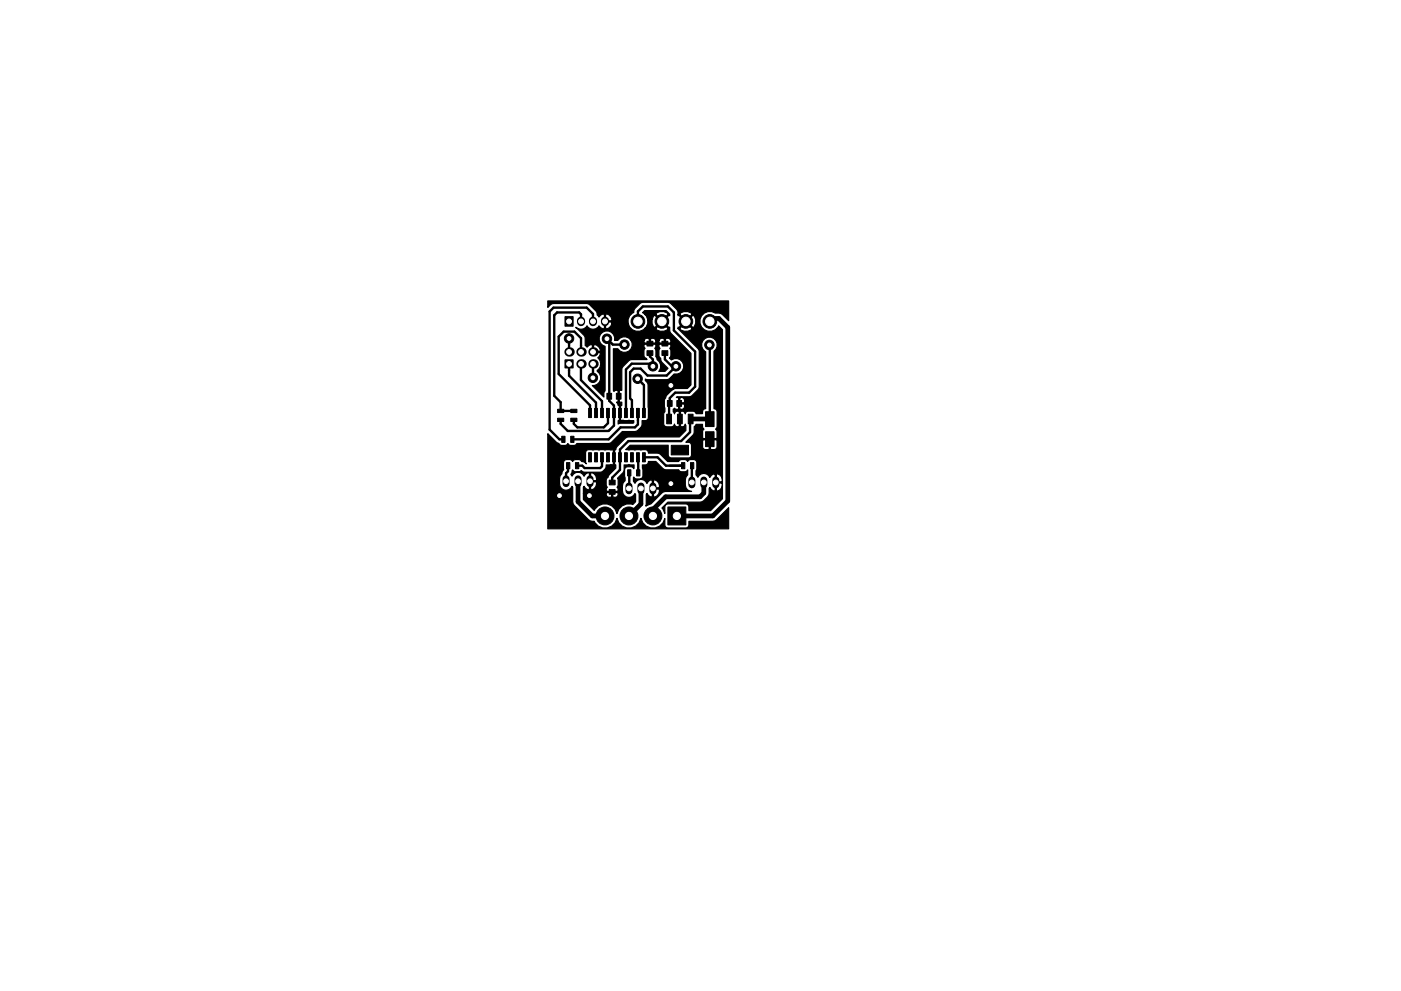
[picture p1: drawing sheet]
<svg xmlns="http://www.w3.org/2000/svg" width="297mm" height="210mm" viewBox="0 0 297 210" stroke-linecap="round" stroke-linejoin="round" font-family="sans-serif">
<g fill="#000" stroke="#000" stroke-width=".21">
<path d="M119.8 76.3h1.7v1.8h-1.7zM119.8 67.2h1.7v2h-1.7zM137.2 72.4h1.2v1h-1.2zM137.2 74.4h1.2v1h-1.2zM140.3 72.4h1.3v1h-1.3zM140.3 74.4h1.3v1h-1.3zM118.2 86.8h1.3v.7h-1.3zM118.2 88.7h1.3v.7h-1.3zM119.1 92.6h.7v1.3h-.7zM120.1 98.2h.7v1.3h-.7zM121 92.6h.7v1.3h-.7zM121 86.8h1.3v.7h-1.3z"/>
<path d="M121 88.7h1.3v.7h-1.3zM122 98.2h.7v1.3h-.7zM124.8 86.6h.6v2h-.6zM124.8 96h.6v2h-.6zM126.1 86.6h.6v2h-.6zM126.1 96h.6v2h-.6zM127.3 86.6h.6v2h-.6zM127.3 96h.6v2h-.6zM128.6 86.6h.6v2h-.6zM128.6 96h.6v2h-.6zM128.7 83.4h1v1.3h-1zM129.9 86.6h.6v2h-.6z"/>
<path d="M129.9 96h.6v2h-.6zM130.7 83.4h1v1.3h-1zM131.1 86.6h.6v2h-.6zM131.1 96h.6v2h-.6zM132.4 86.6h.6v2h-.6zM132.4 96h.6v2h-.6zM133.7 86.6h.6v2h-.6zM133.7 96h.6v2h-.6zM135 86.6h.6v2h-.6zM135 96h.6v2h-.6zM136.2 86.6h.6v2h-.6zM136.2 96h.6v2h-.6z"/>
<path d="M141.4 87.9h1v2h-1zM141.5 85h1v1.2h-1zM142.3 94.5h3.7v2h-3.7zM143.5 85h1v1.2h-1zM143.6 87.9h1.1v2h-1.1zM144.5 98.2h.7v1.3h-.7zM145.9 87.9h1v2h-1zM146.4 98.2h.7v1.3h-.7zM149.6 91.6h1.8v3.2h-1.8zM149.6 87.4h1.8v3.1h-1.8zM129.2 101.9h1.2v1h-1.2zM129.2 103.9h1.2v1h-1.2z"/>
<path d="M133.1 99.7h.7v1.3h-.7zM135 99.7h.7v1.3h-.7zM141.6 107.6h3.8v3.8h-3.8z"/>
<circle cx="120.6" cy="71.8" r="1"/>
<circle cx="128.7" cy="71.9" r="1"/>
<circle cx="132.4" cy="73.1" r="1"/>
<circle cx="135.3" cy="68.2" r="1.45"/>
<circle cx="138.4" cy="77.7" r="1"/>
<circle cx="140.3" cy="68.2" r="1.45"/>
<circle cx="143.3" cy="77.7" r="1"/>
<circle cx="145.4" cy="68.2" r="1.45"/>
<circle cx="150.4" cy="73.2" r="1"/>
<circle cx="150.5" cy="68.2" r="1.45"/>
<circle cx="125.7" cy="80.2" r="1"/>
<circle cx="135.2" cy="80.4" r="1"/>
<circle cx="142.2" cy="81.8" r="1"/>
<circle cx="118.6" cy="105.2" r="1"/>
<circle cx="125" cy="105.2" r="1"/>
<circle cx="128.3" cy="109.5" r="1.9"/>
<circle cx="133.3" cy="109.5" r="1.9"/>
<circle cx="138.4" cy="109.5" r="1.9"/>
<circle cx="142.2" cy="102.6" r="1"/>
</g>
<path d="M120 101.6v1M122.6 101.6v1M125.1 101.6v1M133.3 103.1v1M135.9 103.1v1M138.4 103.1v1M146.7 101.9v1M149.2 101.9v1M151.8 101.9v1" fill="none" stroke="#000" stroke-width="1.5"/>
<g fill="#000">
<circle cx="120.6" cy="74.7" r="1"/>
<circle cx="123.2" cy="77.2" r="1"/>
<circle cx="123.2" cy="74.7" r="1"/>
<circle cx="125.7" cy="77.2" r="1"/>
<circle cx="125.7" cy="74.7" r="1"/>
</g>
<path d="M123.2 68v.3M125.7 68v.3M128.3 68v.3" fill="none" stroke="#000" stroke-width="1.7"/>
<path d="M120.6 77.7v.1M120.6 77.7h.1M123.2 77.7h.1M125.7 68v.2M150.4 73.2l.1 .1M130 86.8l.2 .8M135.3 97v.1M146.4 89.4l-.1 .1M125.1 102.1v2.9l-.1 .2M133.4 103.6h-.1M142.2 102.6l-1 1h-2.8" fill="none" stroke="#000" stroke-width=".3"/>
<g fill="none" stroke="#000" stroke-width=".5">
<path d="M120.6 71.8v2.9M120.6 77.2v2.5l5.8 5.7v2.2M123.2 77.7v2.9l4.4 4.5v2.5M123.2 68.2v-1.5l-.4-.4h-4.7l-.6 .6v17.1l1.4 1.3v1.9h2.8M123.2 74.7v-2.9l-1.4-1.4h-2.3l-1 1v8l6.6 6.6v1.6M123.5 67.9l-.6 .6M125.7 68.3v-1.7l-1.3-1.3h-7.1l-.8 .8v25l2.1 2.1h.8M125.7 77.2v2.9M128.7 71.9l1.2 1.2h2.5M129.2 72.4v12.7l1 1v.6M135.3 68.2v-2.1l1-1.1h5.3l1.3 1.3v3.8l4.5 4.5v7.4l-1.3 1.3h-2.9l-1.2 1.2-.1 4.4M137.8 74.9v.7l.6 .7v1.4l-.5-.5h-4l-1.2 1.2v9.2"/>
<path d="M141 74.9v1.3l1.4 1.5h.9l-1.9 2h-4.1l-1.5-1.5h-1.5l-.7 .8v5.5l.4 .4v2.7M150.5 73.3v15.6M120.5 98.8l-.1 1.2-.4 .4v1.7M125.7 80.1v.1M127.6 97v1.9l-.3 .4h-3.3l-.6-.5h-1M128.9 87.6v2.2l-.9 .9h-5.6l-.7-.8v-.8M130.2 87.6v2.7l-1.2 1.1h-8.6l-1.5-1.5v-.8M135.2 80.4l1.3 1.3v5.9M135.3 87.6v2.4l-.7 .7h-3l-2.6 2.5h-7.7M135.3 97.1v3.2M136.5 97h2.9l1.8 1.8h3.6M146.3 89.5v2.2l-1.9 1.9h-11.2l-1.8 1.8v4.3l-1.6 1.6v1.1"/>
<path d="M146.7 98.8v3.6M133.4 100.3v3.3"/>
</g>
<path d="M125.1 87.6h.1M128.7 87.4l.2 .2v.7M135.3 87.6v.7M136.5 97l.1 .1M146.4 88.9v.5" fill="none" stroke="#000" stroke-width=".25"/>
<path d="M150.5 67.6h1.9l1.9 1.9v36.8l-3.2 3.2h-7.6M146.4 88.9h4.1M122.6 102.1v4.3l3 3.1h2.7M135.9 103.8v3.1l-2.6 2.6M149.2 102.4v2.2l-.8 .8h-7.3l-2.7 2.7v1.4" fill="none" stroke="#000" stroke-width="1"/>
<path d="M116.1 63.8h38.4v4.2l-1.7-1.5-1.1-.1-.8-.3a2.12 2.12 0 0 0-2.5 1.5 2.12 2.12 0 0 0 1.3 2.5 2.12 2.12 0 0 0 2.7-1l.8 .8v35.9l-2.5 2.5h-4.6l-.1-1-.3-.3-4.1-.1a.65 .65 0 0 0-.6 .7v1.3l-.7-1.1 1.3-1.3h6.8l.8-.3 .8-.8a1.79 1.79 0 0 0 .4-1.8l.1-.2 .4 .5 .5 .3 .2-.1v-1.6h.3v1.6l.3 .1a1.47 1.47 0 0 0 1-1.7h-1.6v-1.9h.3v1.6h1.3v-.5a1.05 1.05 0 0 0-1.6-1.1l-.2-.1-.5 .3-.4 .5a1.38 1.38 0 0 0-1.3-.9 1.38 1.38 0 0 0-1.2 .9l-.4-.5 .1-2.6a.65 .65 0 0 0-.6-.7h-.9l-.4 .4-.1-.2a1.3 1.3 0 0 0-1.8 .2h-2.3l-1.8-1.7-2.3-.2a.65 .65 0 0 0-.7-.6l-.9 .1-3.2-.1 .9-.9h8.1v2a.65 .65 0 0 0 .6 .7l3.9-.1 .4-.6v-2a.65 .65 0 0 0-.6-.7h-.6l.4-.3h3.2l.1 1.6 .4 .3h.7l.2-.2v-1.9h.2v1.9l.2 .2h.7l.4-.3 .1-1.6-.1-.2-6.1 .2 1.3-1.5 .1-1.5 .4-.5h1.3l.1 .7 .3 .4-.3 .4v1.4l.1 .2h2.8l.1-.2v-1.4l-.3-.4 .3-.6v-3.1a.65 .65 0 0 0-.6-.7v-12.2l.4-.4a1.66 1.66 0 0 0-.5-2.3 1.66 1.66 0 0 0-2.3 .5 1.66 1.66 0 0 0 .6 2.3v12.1a.75 .75 0 0 0-.7 1.1h-1.3l-.4-.5a2.09 2.09 0 0 0-1.7 .1l-.2 .4-.1-.3a.6 .6 0 0 0-.9-.1v3l.1 .1a.67 .67 0 0 0 .9-.5l.1 1.3-1.4 1.4h-10.8l-.6 .3-1.8 1.7-.2 .7-.3 .2v2.9l.3 .1v.7l-1.4 1.4-.5 .7a2.02 2.02 0 0 0-.1 1.7l.2 .3a.57 .57 0 0 0-.1 .8h2.2l.2-.5-.2-.4a2.02 2.02 0 0 0 .1-1.7l-.1-.1 1.4-1.5v-1.4h2.1v.8l-.2-.2a1.3 1.3 0 0 0-1.7 .2v2.6l-.1 .1a2.38 2.38 0 0 0 .4 3.3 1.38 1.38 0 0 0 1.8-.7l.2 .2v1.6l-.6 .6-.3-.2a2.59 2.59 0 0 0-3.1 2.1 2.56 2.56 0 0 0-2.2-2.1 2.56 2.56 0 0 0-2.6 1.4l-2.3-2.3v-1.3h4.8v.3l.3 .4 .7 .1 .2-.2v-.8h.2v.8l.2 .2h.4a.61 .61 0 0 0 .4-1h-2.2l-.2 .2h-4.8v-1.3l.1-.2 .4 .5 .6 .2 .2-.1v-1.6h.2v1.6l.3 .1a1.47 1.47 0 0 0 1-1.7h-1.6l.1-1.8h.2v1.6h1.3v-.5a1.05 1.05 0 0 0-1.5-1.1l-.2-.1-.6 .2-.4 .5a1.38 1.38 0 0 0-1.2-.8 1.38 1.38 0 0 0-1.3 .8l-.3-.4 .4-.9 .6 .4h.9l.3-.3 .8 .4 3.6-.1a1.59 1.59 0 0 0 .9-1.5h1.4l.1-.1v-2.9l-.1-.2h-5.3l-.5 .6v2l.2 .4-.5-.4-.5-.1-.1-.2a1.3 1.3 0 0 0-1.8 .2l-.1-.2a1.3 1.3 0 0 0-1.8 .2v1.8l-.5 .9a2.38 2.38 0 0 0 .5 3.3 1.38 1.38 0 0 0 1.8-.7l.1 .2 .1 3.5 3.3 3.4 .3 .2 .9 .1 .1 .3a2.59 2.59 0 0 0 2.7 1.1 2.59 2.59 0 0 0 2-2 2.59 2.59 0 0 0 2.5 2.1 2.59 2.59 0 0 0 2.6-2.1 2.59 2.59 0 0 0 2.5 2.1 2.59 2.59 0 0 0 2.6-2.1v1.6l.4 .4h4a.65 .65 0 0 0 .7-.6v-.8l5.5-.1 2.9-2.8v4.5h-38.4v-20.2l2.5 2.3a1.3 1.3 0 0 0 1.8-.2l.1 .2a1.3 1.3 0 0 0 1.8-.2l7.1-.1 2.5-2.4h2.7l.6-.3a1.85 1.85 0 0 0 .9-2.1h.7a.65 .65 0 0 0 .7-.6l-.1-6.9-.1-.3-.5-.7v-.3l.5 .2h4.1l.6-.3 .9-1a1.66 1.66 0 0 0 2-1.9 1.66 1.66 0 0 0-2.6-1l-.4-.5h.1a2.02 2.02 0 0 0 .2-1.7l-.2-.3a.57 .57 0 0 0 .1-.9h-2.2l-.2 .5 .2 .4a2.02 2.02 0 0 0-.2 1.7l.4 .4 .2 .9 1.3 1.3-.6 .6h-1.3a1.68 1.68 0 0 0-.4-2.5l-.3-.7a2.04 2.04 0 0 0-.1-1.6l.2-.5-.2-.5h-2.2a.57 .57 0 0 0 .1 .9l-.2 .3a2.06 2.06 0 0 0 .1 1.7l.5 .4h-3.6l-1.5 1.5-.3 .6v4.4h-.3l-.2 .2v2.2l.2 .1h.3v.7l-.2 .2v2.9l.1 .1h2.7l-.1 .6h-2.7l-.5 .2v-.8l.2-.1v-2.9l-.2-.2-.4-.7 .3-.1v-2.2a.57 .57 0 0 0-.8 0l-.1-.1v-8.9h.9a1.65 1.65 0 0 0 2.3 .5 1.65 1.65 0 0 0 .5-2.2h2.7l.2 .5h1v-.9h.2v.9h1l.2-.5h.6l.2 .5h.9v-.9h.3v.9h1a.6 .6 0 0 0-.4-1h-.4l-.2 .1-.9-.1-.5 .5h-.6l-.6-.5h-.4l-.2 .1-.9-.1-.5 .5-2.7-.1a1.66 1.66 0 0 0-2.8 0h-.7a1.66 1.66 0 0 0-1.3-2 1.66 1.66 0 0 0-1.9 1.3 1.66 1.66 0 0 0 1.2 2v9.4l-.3 .5v.8l-2.4-2.4a1.65 1.65 0 0 0 1.7-1.1 1.65 1.65 0 0 0-.7-1.9v-.2l.3-.2a1.67 1.67 0 0 0-.2-2.5l.6-.8-.1-.3h-1.6v-1.6h.3v1.3h1.3a1.21 1.21 0 0 0-1.6-1.3l-.3-.1-.8 .6-.4-.4-.1-1.9-1.9-1.9v-.1a1.47 1.47 0 0 0 2.4-.3 1.45 1.45 0 0 0 2.5 0l.4 .4 .5 .3 .2-.1v-1.4h.3v1.4l.2 .1a1.47 1.47 0 0 0 1.1-1.2h3.5l.3 .8a2.07 2.07 0 0 0 3.2 .3h2.3l.2 .3a1.73 1.73 0 0 0 2.4-.3l-1.3-1.3-1.3 1.3h-2.3l.3-.3 .3-.8v-.8h.9l.1 .9 .2 .6 .4 .2 1.3-1.3-1.3-1.3-.4 .1-.3 .8h-.9l-.3-.8-.3-.3h2.3l1.3 1.3 1.3-1.3-.1-.3a1.73 1.73 0 0 0-2.5 .3h-2.3l-.5-.4 .5-.4h4.5l.8 .8v.3l-.2-.1-1.3 1.3 1.3 1.3 .2-.1v.7l.2 .6 4.3 4.3v6.7l-.8 .7-2.9 .1a3.2 3.2 0 0 0-1.7 2l-.2 .5 .1 2.4-.3 .5v2l.4 .6a2.09 2.09 0 0 0 1.7-.1l.2-.4 .1 .3a.6 .6 0 0 0 .9 .1v-3l-.1-.2a.67 .67 0 0 0-.9 .6l-.3-.4v-.6l.3-.2a.57 .57 0 0 0 .9 .1v-1h.2v1l.2 .2a.68 .68 0 0 0 .8-.6v-.4l-.1-.2h-1.1v-1.2h.2v1h.9l.1-.2-.1-.7a.59 .59 0 0 0-.9-.1l-.7-.2 .1-.1 2.9-.1 1.8-1.7 .1-7.8-.3-.6-4.2-4.3h.3a1.61 1.61 0 0 0 2.6 0l-1.3-1.3-1.3 1.3h-.3v-.3l.1 .1 1.3-1.3h.4l1.3 1.3a1.61 1.61 0 0 0 0-2.6l-1.3 1.3h-.4l-1.3-1.3-.1 .1v-.3h.3l1.3 1.3 1.3-1.3a1.61 1.61 0 0 0-2.6 0h-.3l-.1-.8-.2-.2-1.6-1.5h-5.9a2.94 2.94 0 0 0-1.6 1.9v.2l-.9 .7-.3 .8v.8h-3.5l-.1-.3h-1.5v-1.6h.3v1.4h1.2l.2-.3a1.12 1.12 0 0 0-1.7-1.1l-.2-.1-.5 .2-.4 .5a.94 .94 0 0 1-.5-1l-1.8-1.8-7.4-.1-.6 .2-.6 .6zM136.2 98.6h.6a.66 .66 0 0 0 .7-.7h1.5l1.9 1.7 3 .1 .1 .2a1.3 1.3 0 0 0 1.8-.2v1.1a2.58 2.58 0 0 0-.1 3.1l.9 .4-5.9 .1-2.7 2.5-1.1 .5 .1-2.5 .2-.2 .3 .5 .6 .3 .2-.2v-1.5h.3v1.5l.2 .2a1.43 1.43 0 0 0 1-1.7h-1.5v-1.9h.3v1.6h1.2a1.46 1.46 0 0 0-1-1.7l-.2 .1-.6-.1-.5 .3-.3 .5a1.38 1.38 0 0 0-1.3-.9 1.38 1.38 0 0 0-1.3 .8l-.3-.4 .1-.9 .1 .2a1.3 1.3 0 0 0 1.8-.2z" fill="#000" stroke="#000" stroke-width=".25"/>
<g fill="#fff" stroke="#fff" stroke-width=".21">
<circle cx="118.6" cy="105.2" r=".4"/>
<circle cx="125" cy="105.2" r=".4"/>
<circle cx="142.2" cy="81.8" r=".4"/>
<circle cx="142.2" cy="102.6" r=".4"/>
<circle cx="128.7" cy="71.9" r=".4"/>
<circle cx="120.6" cy="71.8" r=".4"/>
<circle cx="132.4" cy="73.1" r=".4"/>
<circle cx="150.4" cy="73.2" r=".4"/>
<circle cx="125.7" cy="80.2" r=".4"/>
<circle cx="135.2" cy="80.4" r=".4"/>
<circle cx="135.9" cy="103.6" r=".5"/>
<circle cx="133.3" cy="103.6" r=".5"/>
<circle cx="138.4" cy="103.6" r=".5"/>
<circle cx="143.3" cy="77.7" r=".4"/>
<circle cx="138.4" cy="77.7" r=".4"/>
<circle cx="122.6" cy="102.1" r=".5"/>
<circle cx="120" cy="102.1" r=".5"/>
<circle cx="125.1" cy="102.1" r=".5"/>
<circle cx="138.4" cy="109.5" r=".76"/>
<circle cx="133.3" cy="109.5" r=".76"/>
<circle cx="143.5" cy="109.5" r=".76"/>
<circle cx="128.3" cy="109.5" r=".76"/>
<circle cx="149.2" cy="102.4" r=".5"/>
<circle cx="146.7" cy="102.4" r=".5"/>
<circle cx="151.8" cy="102.4" r=".5"/>
<circle cx="120.7" cy="77.2" r=".51"/>
<circle cx="120.7" cy="74.7" r=".51"/>
<circle cx="123.2" cy="77.2" r=".51"/>
<circle cx="123.2" cy="74.7" r=".51"/>
<circle cx="125.7" cy="77.2" r=".51"/>
<circle cx="125.7" cy="74.7" r=".51"/>
<circle cx="120.7" cy="68.2" r=".51"/>
<circle cx="123.2" cy="68.2" r=".51"/>
<circle cx="125.7" cy="68.2" r=".51"/>
<circle cx="128.3" cy="68.2" r=".51"/>
<circle cx="135.3" cy="68.2" r=".9"/>
<circle cx="140.3" cy="68.2" r=".9"/>
<circle cx="145.4" cy="68.2" r=".9"/>
<circle cx="150.5" cy="68.2" r=".9"/>
</g>
</svg>
